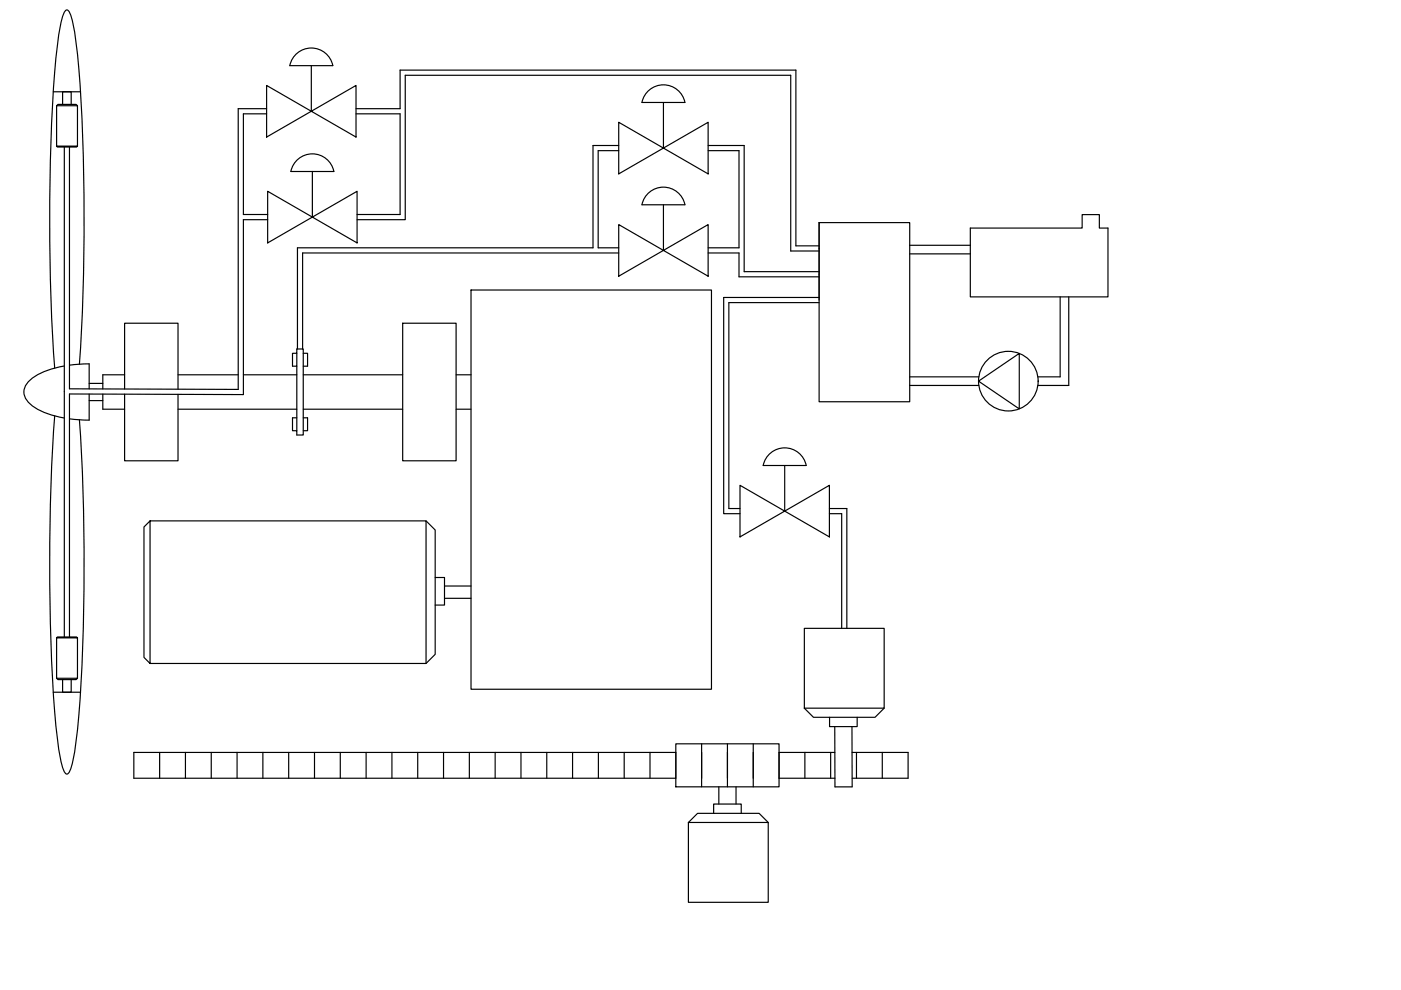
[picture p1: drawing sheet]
<svg xmlns="http://www.w3.org/2000/svg" width="297mm" height="210mm" viewBox="0 0 297 210" stroke-linecap="round" stroke-linejoin="round" font-family="sans-serif">
<!-- layer: 0 -->
<g fill="none" stroke="#000" stroke-width=".25">
<path d="M11.3 19.5h5.8M56.5 18.1l9.5 5.5-9.5 5.5zM62.5 11.8a4.7 4.7 0 0 1 4.7-1.5 4.7 4.7 0 0 1 3.4 3.6h-9.2l.3-.8zM66 13.9v9.7M137.1 19.6a4.7 4.7 0 0 1 4.8-1.5 4.7 4.7 0 0 1 3.3 3.6h-9.1l.2-.8zM12 31h4.4v-8.6h-4.4v8.6l.2 .2h4l.2-.2M12 22.4l.3-.3h3.8l.3 .3M13.3 22.1v-2.6h1.8v2.6M13.6 31.2v103.9M56.5 24.1h-4.9v21.4h5.1M56.5 23h-6v59.6l-35.8-.2v-51.2M62.7 34.2a4.7 4.7 0 0 1 4.7-1.4 4.7 4.7 0 0 1 3.4 3.6h-9.1l.2-.8z"/>
<path d="M66 23.6l9.5-5.5v11zM66.2 36.4v9.6M75.5 23h9.3v-8.1h83.9v37.2h5M75.5 24.1h9.3v21.4h-9.1M131.2 25.9l9.5 5.5-9.5 5.5zM131.2 31.9h-4.4v20.6h4.4M131.2 30.8h-5.5v21.7h-62.6v21.5M140.7 31.4l9.4-5.5v11zM140.7 21.7v9.7M150.1 31.9h6.6v20.6h-6.6M150.1 30.8h7.7v26.8h15.9M56.7 40.6l9.5 5.4-9.5 5.5z"/>
<path d="M56.7 46.6h-5.1v37.1l-36.9-.2v51.6M66.2 46l9.5-5.4v10.9zM75.7 46.6h10.2v-30.6h81.8v37.2h6M131.2 47.6l9.5 5.5-9.5 5.5zM131.2 53.6h-67v20.4M137.1 41.3a4.7 4.7 0 0 1 4.8-1.5 4.7 4.7 0 0 1 3.3 3.6h-9.1l.2-.8zM140.7 53.1l9.4-5.5v11zM140.7 43.4v9.7M150.1 53.6h6.6v5.1h17M173.7 47.2h19.2v38h-19.2zM173.7 47.2v16.4M192.9 52h12.8"/>
<path d="M192.9 53.8h12.8M205.7 48.4h23.7v-2.9h3.7v2.9h1.8v14.5h-29.2zM13.6 77.6a13.1 13.1 0 0 0-7.8 3.6 2.99 2.99 0 0 0 .5 4.4 14.2 14.2 0 0 0 7.3 3M14.7 77.4l4.2-.3v5.4M16.8 77.2a455.3 455.3 0 0 0-.3-65.2l-.8-5.8a10.7 10.7 0 0 0-1.1-3.8l-.3-.3-.3 .1a5.8 5.8 0 0 0-1.2 3 212.1 212.1 0 0 0-2.1 30.3 455.6 455.6 0 0 0 .9 42.5M26.4 79.5h-4.6v3M37.7 79.5h12.8M51.6 79.5h11.3M62.9 74.9v2.7h-.9v-2.7h.9v-.9h1.4v18.2h-1.4v-.9h-.9v-2.7h.9M62.9 77.6v13.7M64.3 74.9h.9v2.7h-.9M64.3 79.5h21.1"/>
<path d="M85.4 68.5h11.3v29.2h-11.3zM96.7 79.5h3.2M99.9 61.5h50.9v84.6h-50.9zM173.7 63.1h-20.3v45.8h3.5M173.7 64.2h-19.2v43.6h2.4M192.9 79.9h14.6M224.8 62.9v17h-4.8M226.6 62.9v18.8h-6.6M11.6 88.2a456.8 456.8 0 0 0 .2 65.2l.8 6.2a10.2 10.2 0 0 0 1.4 4.5h.3a4.1 4.1 0 0 0 1.1-2.7 197 197 0 0 0 2.3-29.6 465.2 465.2 0 0 0-.9-42.8M18.9 83.5v5.6l-4.2-.3M18.9 84.9h2.9M18.9 81.3h2.9"/>
<path d="M21.8 83.6v3.2h4.6M26.4 82.5v-14h11.3v14M26.4 83.6v14.1h11.3v-14.1M37.7 86.8h25.2M64.3 88.6h.9v2.7h-.9M64.3 86.8h21.1M96.7 86.8h3.2M162.9 96.6a4.7 4.7 0 0 1 4.7-1.5 4.7 4.7 0 0 1 3.3 3.6h-9.1l.2-.8zM166.4 98.7v9.7M192.9 81.7h14.6M207.5 80.8l8.6-5.9v11.8zM31.8 110.4v30.3h58.5v-30.3h-58.5l-1.3 1.3v27.7l1.3 1.3"/>
<path d="M90.3 110.4l2 2v26.3l-2 2M156.9 102.9l9.5 5.5-9.5 5.4zM166.4 108.4l9.4-5.5v10.9zM175.8 107.8h3.7v25.4M175.8 108.9h2.7v24.3M12 135.2h4.4v8.6h-4.4v-8.6l.2-.1h4l.2 .1M92.3 122.4h1.9v5.9h-1.9M94.2 124.3h5.7M94.2 126.9h5.7M170.5 133.2h17v16.9h-17zM11.3 146.8h5.8M12 143.8l.3 .3h3.8l.3-.3"/>
<path d="M13.3 144.1v2.7h1.8v-2.7M28.4 159.5h114.9v5.5h-114.9zM33.8 159.5v5.5M39.3 159.5v5.5M44.8 159.5v5.5M50.3 159.5v5.5M55.7 159.5v5.5M61.2 159.5v5.5M66.7 159.5v5.5M72.1 159.5v5.5M77.6 159.5v5.5M83.1 159.5v5.5"/>
<path d="M88.6 159.5v5.5M94 159.5v5.5M99.5 159.5v5.5M105 159.5v5.5M110.5 159.5v5.5M115.9 159.5v5.5M121.4 159.5v5.5M126.9 159.5v5.5M132.3 159.5v5.5M137.8 159.5v5.5M143.3 157.7h21.9v9.1h-21.9zM148.8 157.7v9.1"/>
<path d="M154.2 157.7v9.1M159.7 157.7v9.1M170.5 150.1l2 2h13l2-2M170.6 159.5v5.5M175.9 152.1v2h5.8v-2M176.1 159.5v5.5M177 154.1v12.7h3.7M177 159.5h-11.8v5.5h11.8M180.6 154.1l.1 12.7M180.7 159.5h11.8v5.5h-11.8M181.6 159.5v5.5M187.1 159.5v5.5"/>
<path d="M146 174.4l1.9-1.9h13l2 1.9M146 174.4h16.9v16.9h-16.9zM151.3 172.5v-2h5.9v2M152.4 166.8v3.7M156.1 166.8v3.7"/>
<circle cx="213.8" cy="80.8" r="6.3"/>
</g>
</svg>
